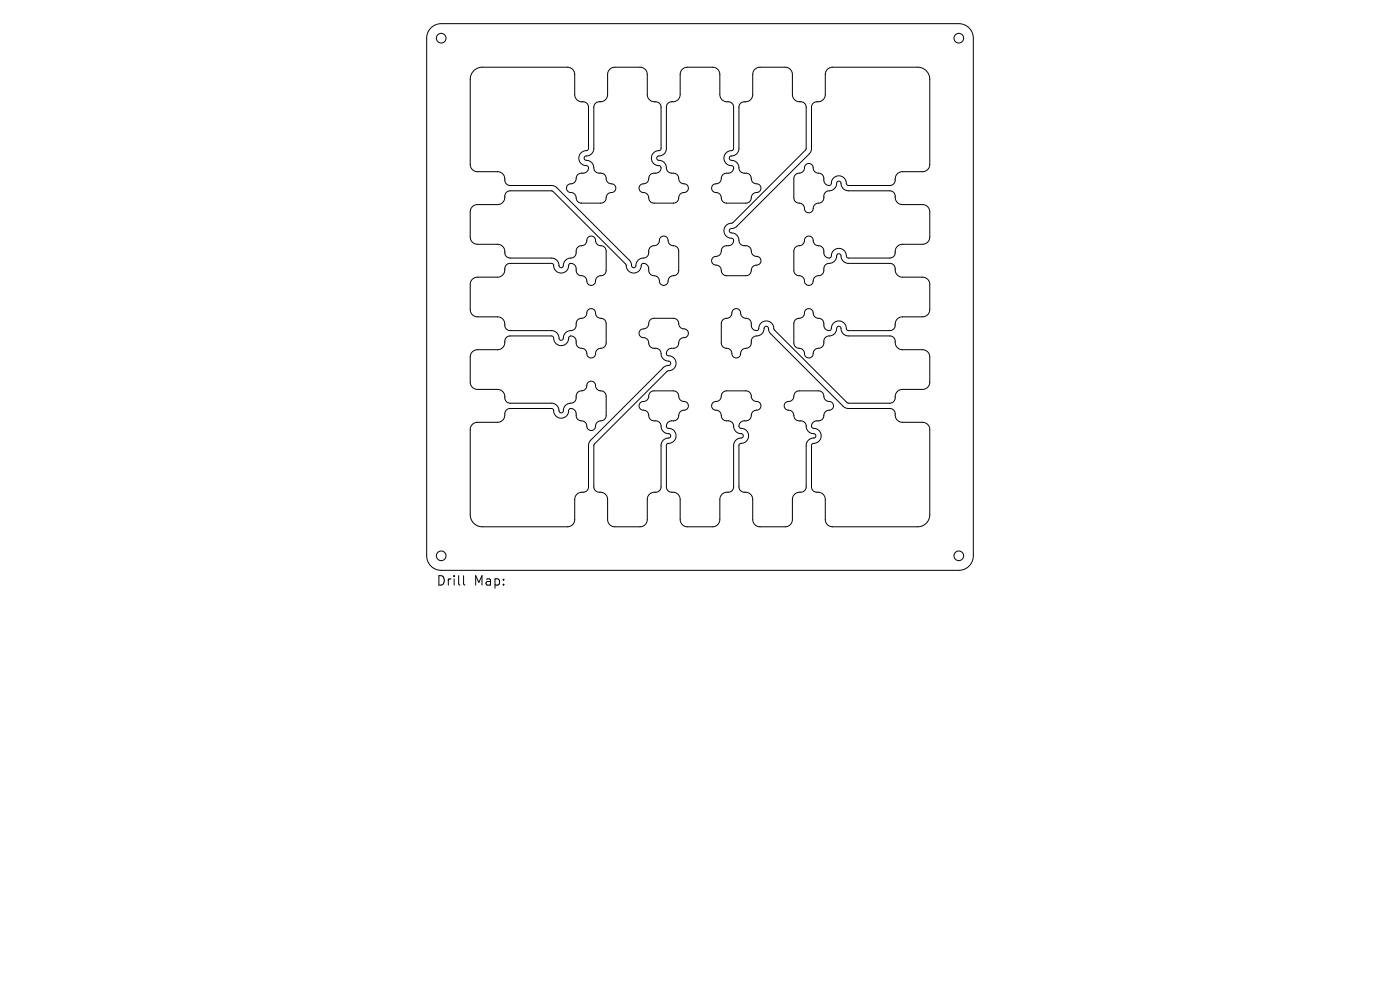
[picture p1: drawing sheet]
<svg xmlns="http://www.w3.org/2000/svg" width="297mm" height="210mm" viewBox="0 0 297 210" stroke-linecap="round" stroke-linejoin="round" font-family="sans-serif">
<defs><g id="words">
<g font-size="2.8">
<text x="92.5" y="124.5">Drill</text>
<text x="100.5" y="124.5">Map:</text>
</g>
</g></defs>
<g fill="none" stroke="#000" stroke-width=".21">
<path d="M91.4 5.9a3.1 3.1 0 0 1 2.2-.9h109.8a3.1 3.1 0 0 1 3.1 3.1v109.8a3.1 3.1 0 0 1-3.1 3.1h-109.8a3.1 3.1 0 0 1-3.1-3.1v-109.8a3.1 3.1 0 0 1 .9-2.2zM153 57.4a1.33 1.33 0 0 0-1.5-1.3 .97 .97 0 0 1-.5-1.2 .97 .97 0 0 1 1.2-.6 1.5 1.5 0 0 0 .9-1.5l.6-.6 .8-.1a.9 .9 0 0 0 1-.5 .9 .9 0 0 0-.2-1.1 1.65 1.65 0 0 1-1.7-1.7 1.65 1.65 0 0 1 1.8-1.5l15.6-15.6v-9.1a1.3 1.3 0 0 0-1.6-1 1.54 1.54 0 0 1-1.3-1.5v-4.4a1.54 1.54 0 0 0-1.5-1.4h-5.5a1.54 1.54 0 0 0-1.4 1.5v4.4a1.72 1.72 0 0 1-2.1 1.4l-.6 .4-.2 .6v8.9a1.87 1.87 0 0 1-1.9 1.7l-.2 .4 .3 .4a1.78 1.78 0 0 1 1.8 2l.6 .6 .9 .1a1.42 1.42 0 0 1 1.2 1.6 1.99 1.99 0 0 0 1.5 .9 1.01 1.01 0 0 1 .3 1.2 1.01 1.01 0 0 1-1.2 .5 1.53 1.53 0 0 0-.8 1.5l-.4 .5-.6 .2h-4.2a1.3 1.3 0 0 1-1.2-1.5 1.64 1.64 0 0 0-1.5-.9 1 1 0 0 1-.3-1.2 1 1 0 0 1 1.2-.6 1.59 1.59 0 0 0 .8-1.5l.6-.6 .8-.1a.9 .9 0 0 0 1-.4 .9 .9 0 0 0-.2-1.1 1.65 1.65 0 0 1-1.7-1.8 1.65 1.65 0 0 1 1.8-1.5l.2-.4v-8.8a1.28 1.28 0 0 0-1.6-1.1 1.54 1.54 0 0 1-1.3-1.5v-4.4a1.54 1.54 0 0 0-1.5-1.4h-5.5a1.54 1.54 0 0 0-1.4 1.5v4.4a1.72 1.72 0 0 1-2.1 1.4l-.6 .4-.2 .6v8.9a1.87 1.87 0 0 1-1.9 1.7l-.2 .4 .3 .4a1.78 1.78 0 0 1 1.8 2l.6 .6 1 .1a1.42 1.42 0 0 1 1.1 1.6 1.99 1.99 0 0 0 1.5 .9 1.01 1.01 0 0 1 .3 1.2 1.01 1.01 0 0 1-1.2 .5 1.53 1.53 0 0 0-.8 1.5l-.4 .5-.5 .2h-4.2a1.3 1.3 0 0 1-1.2-1.5 1.64 1.64 0 0 0-1.6-.9 1 1 0 0 1-.3-1.2 1 1 0 0 1 1.2-.6 1.59 1.59 0 0 0 .8-1.5l.6-.6 .8-.1a.9 .9 0 0 0 1-.4 .9 .9 0 0 0-.2-1.1 1.65 1.65 0 0 1-1.7-1.8 1.65 1.65 0 0 1 1.8-1.5l.2-.4v-8.8a1.28 1.28 0 0 0-1.6-1.1 1.54 1.54 0 0 1-1.3-1.5v-4.4a1.54 1.54 0 0 0-1.5-1.4h-5.5a1.54 1.54 0 0 0-1.4 1.5v4.4a1.72 1.72 0 0 1-2.1 1.4l-.6 .4-.2 .6v8.9a1.87 1.87 0 0 1-1.9 1.7l-.2 .4 .3 .4a1.78 1.78 0 0 1 1.8 2l.6 .6 1 .1a1.42 1.42 0 0 1 1.1 1.6 1.99 1.99 0 0 0 1.6 .9 1.01 1.01 0 0 1 .2 1.2 1.01 1.01 0 0 1-1.2 .5 1.53 1.53 0 0 0-.8 1.5l-.4 .5-.5 .2h-4.2a1.3 1.3 0 0 1-1.2-1.5 1.64 1.64 0 0 0-1.6-.9 1 1 0 0 1-.3-1.2 1 1 0 0 1 1.2-.6 1.59 1.59 0 0 0 .8-1.5l.6-.6 .8-.1a.9 .9 0 0 0 1-.4 .9 .9 0 0 0-.2-1.1 1.65 1.65 0 0 1-1.7-1.8 1.65 1.65 0 0 1 1.8-1.5l.2-.4v-8.8a1.28 1.28 0 0 0-1.6-1.1 1.54 1.54 0 0 1-1.3-1.5v-4.4a1.54 1.54 0 0 0-1.5-1.4h-18.3a2.57 2.57 0 0 0-2.3 2.5v18.2a1.54 1.54 0 0 0 1.5 1.4h4.4a1.72 1.72 0 0 1 1.4 2.1l.4 .6 .6 .2h8.9l.9 .3 15.6 15.6 .3 .5 .3 1 .4 .1 .4-.3a1.8 1.8 0 0 1 2-1.8l.6-.6 .1-.9a1.42 1.42 0 0 1 1.6-1.2 1.99 1.99 0 0 0 .9-1.5 1.01 1.01 0 0 1 1.2-.3 1.01 1.01 0 0 1 .5 1.2 1.53 1.53 0 0 0 1.5 .8l.5 .4 .2 .6v4.2a1.3 1.3 0 0 1-1.5 1.2 1.64 1.64 0 0 0-.9 1.5 1 1 0 0 1-1.3 .3 1 1 0 0 1-.5-1.2 1.59 1.59 0 0 0-1.5-.8l-.6-.6-.1-.8a.9 .9 0 0 0-.5-1 .9 .9 0 0 0-1.1 .2 1.65 1.65 0 0 1-1.7 1.7 1.65 1.65 0 0 1-1.5-1.8l-15.6-15.6h-9.1a1.3 1.3 0 0 0-1 1.6 1.54 1.54 0 0 1-1.5 1.3h-4.4a1.54 1.54 0 0 0-1.4 1.5v5.5a1.54 1.54 0 0 0 1.5 1.4h4.4a1.72 1.72 0 0 1 1.4 2.1l.4 .6 .6 .2h8.9a1.87 1.87 0 0 1 1.7 1.9l.4 .2 .4-.3a1.78 1.78 0 0 1 2-1.8l.6-.6 .1-.9a1.42 1.42 0 0 1 1.6-1.2 1.99 1.99 0 0 0 .9-1.5 1.01 1.01 0 0 1 1.2-.3 1.01 1.01 0 0 1 .5 1.2 1.53 1.53 0 0 0 1.5 .8l.5 .4 .2 .6v4.2a1.3 1.3 0 0 1-1.5 1.2 1.64 1.64 0 0 0-.9 1.5 1 1 0 0 1-1.2 .3 1 1 0 0 1-.6-1.2 1.59 1.59 0 0 0-1.5-.8l-.6-.6-.1-.8a.9 .9 0 0 0-.4-1 .9 .9 0 0 0-1.1 .2 1.65 1.65 0 0 1-1.8 1.7 1.65 1.65 0 0 1-1.5-1.8l-.4-.2h-8.8a1.28 1.28 0 0 0-1.1 1.6 1.54 1.54 0 0 1-1.5 1.3h-4.4a1.54 1.54 0 0 0-1.4 1.5v5.5a1.54 1.54 0 0 0 1.5 1.4h4.4a1.72 1.72 0 0 1 1.4 2.1l.4 .6 .6 .2h8.9a1.87 1.87 0 0 1 1.7 1.9l.4 .2 .4-.3a1.78 1.78 0 0 1 2-1.8l.6-.6 .1-1a1.42 1.42 0 0 1 1.6-1.1 1.99 1.99 0 0 0 .9-1.5 1.01 1.01 0 0 1 1.2-.3 1.01 1.01 0 0 1 .5 1.2 1.53 1.53 0 0 0 1.5 .8l.5 .4 .2 .5v4.3a1.3 1.3 0 0 1-1.5 1.1 1.64 1.64 0 0 0-.9 1.6 1 1 0 0 1-1.2 .3 1 1 0 0 1-.6-1.2 1.59 1.59 0 0 0-1.5-.8l-.6-.6-.1-.8a.9 .9 0 0 0-.4-1 .9 .9 0 0 0-1.1 .2 1.65 1.65 0 0 1-1.8 1.7 1.65 1.65 0 0 1-1.5-1.8l-.4-.2h-8.8a1.28 1.28 0 0 0-1.1 1.6 1.54 1.54 0 0 1-1.5 1.3h-4.4a1.54 1.54 0 0 0-1.4 1.5v5.5a1.54 1.54 0 0 0 1.5 1.4h4.4a1.72 1.72 0 0 1 1.4 2.1l.4 .6 .6 .2h8.9a1.87 1.87 0 0 1 1.7 1.9l.4 .2 .4-.3a1.78 1.78 0 0 1 2-1.8l.6-.6 .1-1a1.42 1.42 0 0 1 1.6-1.1 1.99 1.99 0 0 0 .9-1.5 1.01 1.01 0 0 1 1.2-.3 1.01 1.01 0 0 1 .5 1.2 1.53 1.53 0 0 0 1.5 .8l.5 .4 .2 .5v4.2a1.3 1.3 0 0 1-1.5 1.2 1.64 1.64 0 0 0-.9 1.6 1 1 0 0 1-1.2 .3 1 1 0 0 1-.6-1.2 1.59 1.59 0 0 0-1.5-.8l-.6-.6-.1-.8a.9 .9 0 0 0-.4-1 .9 .9 0 0 0-1.1 .2 1.65 1.65 0 0 1-1.8 1.7 1.65 1.65 0 0 1-1.5-1.8l-.4-.2h-8.8a1.28 1.28 0 0 0-1.1 1.6 1.54 1.54 0 0 1-1.5 1.3h-4.4a1.54 1.54 0 0 0-1.4 1.5v18.3a2.57 2.57 0 0 0 2.5 2.3h18.2a1.54 1.54 0 0 0 1.4-1.5v-4.4a1.72 1.72 0 0 1 2.1-1.4l.6-.4 .2-.6v-8.9l.3-.9 15.6-15.6 .5-.3 1-.3 .1-.4-.3-.4a1.8 1.8 0 0 1-1.8-2l-.6-.6-.9-.1a1.42 1.42 0 0 1-1.2-1.6 1.99 1.99 0 0 0-1.5-.8 1.01 1.01 0 0 1-.3-1.3 1.01 1.01 0 0 1 1.2-.5 1.53 1.53 0 0 0 .8-1.5l.4-.5 .6-.2h4.2a1.3 1.3 0 0 1 1.2 1.5 1.64 1.64 0 0 0 1.5 .9 1 1 0 0 1 .3 1.3 1 1 0 0 1-1.2 .5 1.59 1.59 0 0 0-.8 1.5l-.6 .6-.8 .1a.9 .9 0 0 0-1 .5 .9 .9 0 0 0 .2 1.1 1.65 1.65 0 0 1 1.7 1.7 1.65 1.65 0 0 1-1.8 1.5l-15.6 15.6v9.1a1.3 1.3 0 0 0 1.6 1 1.54 1.54 0 0 1 1.3 1.6v4.3a1.54 1.54 0 0 0 1.5 1.4h5.5a1.54 1.54 0 0 0 1.4-1.5v-4.4a1.72 1.72 0 0 1 2.1-1.4l.6-.4 .2-.6v-8.9a1.87 1.87 0 0 1 1.9-1.7l.2-.4-.3-.4a1.78 1.78 0 0 1-1.8-2l-.6-.6-.9-.1a1.42 1.42 0 0 1-1.2-1.6 1.99 1.99 0 0 0-1.5-.9 1.01 1.01 0 0 1-.3-1.2 1.01 1.01 0 0 1 1.2-.5 1.53 1.53 0 0 0 .8-1.5l.4-.5 .6-.2h4.2a1.13 1.13 0 0 1 1.1 1.1M153 57.4a1.13 1.13 0 0 0 1.1 1.1h4.2a1.42 1.42 0 0 0 1.2-1.6 2 2 0 0 1 1.5-.8 1.01 1.01 0 0 0 .3-1.3 1.01 1.01 0 0 0-1.2-.5 1.54 1.54 0 0 1-.8-1.5l-.6-.6-.8-.1a1.28 1.28 0 0 1-1.2-1.5 2.24 2.24 0 0 0-1.9-1.3l-.1-.4 .1-.3 1-.3 .5-.3 15.6-15.6 .3-.9v-8.9a1.3 1.3 0 0 1 1.6-1 1.54 1.54 0 0 0 1.3-1.5v-4.4a1.54 1.54 0 0 1 1.5-1.4h18.3a2.57 2.57 0 0 1 2.3 2.5v18.2a1.54 1.54 0 0 1-1.5 1.4h-4.4a1.72 1.72 0 0 0-1.4 2.1l-.4 .6-.6 .2h-8.9l-.4-.3a1.65 1.65 0 0 0-1.7-1.7 1.65 1.65 0 0 0-1.6 1.9 .97 .97 0 0 1-1.1 0 .97 .97 0 0 1-.4-1v-.4a1.42 1.42 0 0 0-1.6-1.2 2 2 0 0 1-.9-1.5 1.01 1.01 0 0 0-1.2-.3 1.01 1.01 0 0 0-.5 1.2 1.53 1.53 0 0 1-1.5 .8l-.5 .4-.2 .6v4.2a1.3 1.3 0 0 0 1.5 1.2 1.64 1.64 0 0 1 .9 1.5 .97 .97 0 0 0 1.2 .4 .97 .97 0 0 0 .5-1.2 1.51 1.51 0 0 1 1.6-.9l.6-.6 .1-.8a1.28 1.28 0 0 1 1.5-1.2 2.24 2.24 0 0 0 1.3-1.8l.4-.2 .4 .3a1.7 1.7 0 0 0 1.6 1.8h8.9a1.3 1.3 0 0 1 1 1.6 1.54 1.54 0 0 0 1.5 1.3h4.4a1.54 1.54 0 0 1 1.4 1.5v5.5a1.54 1.54 0 0 1-1.5 1.4h-4.4a1.72 1.72 0 0 0-1.4 2.1l-.4 .6-.6 .2h-8.9l-.4-.3a1.65 1.65 0 0 0-1.7-1.7 1.65 1.65 0 0 0-1.6 1.8 .97 .97 0 0 1-1.1 .1 .97 .97 0 0 1-.4-1v-.4a1.42 1.42 0 0 0-1.6-1.2 2 2 0 0 1-.9-1.5 1.01 1.01 0 0 0-1.2-.3 1.01 1.01 0 0 0-.5 1.2 1.53 1.53 0 0 1-1.5 .8l-.5 .4-.2 .6v4.2a1.3 1.3 0 0 0 1.5 1.2 1.64 1.64 0 0 1 .9 1.5 .97 .97 0 0 0 1.2 .3 .97 .97 0 0 0 .5-1.1 1.51 1.51 0 0 1 1.6-.9l.6-.6 .1-.8a1.28 1.28 0 0 1 1.5-1.2 2.24 2.24 0 0 0 1.3-1.8l.4-.2 .4 .3a1.7 1.7 0 0 0 1.6 1.8h8.9a1.3 1.3 0 0 1 1 1.6 1.54 1.54 0 0 0 1.5 1.3h4.4a1.54 1.54 0 0 1 1.4 1.5v5.5a1.54 1.54 0 0 1-1.5 1.4h-4.4a1.72 1.72 0 0 0-1.4 2.1l-.4 .6-.6 .2h-8.9l-.4-.3a1.65 1.65 0 0 0-1.7-1.7 1.65 1.65 0 0 0-1.6 1.8 .97 .97 0 0 1-1.1 .1 .97 .97 0 0 1-.4-1v-.5a1.42 1.42 0 0 0-1.6-1.1 2.01 2.01 0 0 1-.9-1.5 1.01 1.01 0 0 0-1.2-.3 1.01 1.01 0 0 0-.5 1.2 1.53 1.53 0 0 1-1.5 .8l-.5 .4-.2 .5v4.3a1.3 1.3 0 0 0 1.5 1.1 1.64 1.64 0 0 1 .9 1.6 .97 .97 0 0 0 1.2 .3 .97 .97 0 0 0 .5-1.1 1.51 1.51 0 0 1 1.6-.9l.6-.6 .1-.8a1.28 1.28 0 0 1 1.5-1.2 2.24 2.24 0 0 0 1.3-1.9l.4-.1 .4 .3a1.7 1.7 0 0 0 1.6 1.8h8.9a1.3 1.3 0 0 1 1 1.6 1.54 1.54 0 0 0 1.5 1.3h4.4a1.54 1.54 0 0 1 1.4 1.5v5.5a1.54 1.54 0 0 1-1.5 1.4h-4.4a1.72 1.72 0 0 0-1.4 2.1l-.4 .6-.6 .2h-9.1l-15.6-15.6a1.66 1.66 0 0 0-1.7-1.8 1.66 1.66 0 0 0-1.6 1.8 .97 .97 0 0 1-1.1 .1 .97 .97 0 0 1-.4-1v-.5a1.42 1.42 0 0 0-1.6-1.1 2 2 0 0 1-.9-1.5 1.01 1.01 0 0 0-1.2-.3 1.01 1.01 0 0 0-.5 1.2 1.53 1.53 0 0 1-1.5 .8l-.5 .4-.2 .5v4.3a1.3 1.3 0 0 0 1.5 1.1 1.64 1.64 0 0 1 .9 1.6 .97 .97 0 0 0 1.2 .3 .97 .97 0 0 0 .6-1.1 1.51 1.51 0 0 1 1.5-.9l.6-.6 .1-.8a1.28 1.28 0 0 1 1.5-1.2 2.24 2.24 0 0 0 1.3-1.9l.4-.1 .3 .1 .3 1 .3 .5 15.6 15.6 .9 .3h8.9a1.3 1.3 0 0 1 1 1.6 1.54 1.54 0 0 0 1.5 1.3h4.4a1.54 1.54 0 0 1 1.4 1.5v18.3a2.57 2.57 0 0 1-2.5 2.3h-18.2a1.54 1.54 0 0 1-1.4-1.5v-4.4a1.72 1.72 0 0 0-2.1-1.4l-.6-.4-.2-.6v-8.9l.3-.4a1.65 1.65 0 0 0 1.7-1.7 1.65 1.65 0 0 0-1.8-1.6 .97 .97 0 0 1-.1-1.1 .97 .97 0 0 1 1-.4h.4a1.42 1.42 0 0 0 1.2-1.6 2 2 0 0 1 1.5-.9 1.01 1.01 0 0 0 .3-1.2 1.01 1.01 0 0 0-1.2-.5l-.5-.4-.2-.7M144 84a1.33 1.33 0 0 0 1.5 1.3 .97 .97 0 0 1 .5 1.2 .97 .97 0 0 1-1.2 .5 1.5 1.5 0 0 0-.9 1.6l-.6 .6-.8 .1a.9 .9 0 0 0-1 .4 .9 .9 0 0 0 .2 1.1 1.65 1.65 0 0 1 1.7 1.8 1.65 1.65 0 0 1-1.8 1.5l-.2 .4v8.8a1.28 1.28 0 0 0 1.6 1.1 1.54 1.54 0 0 1 1.3 1.6v4.3a1.54 1.54 0 0 0 1.5 1.4h5.5a1.54 1.54 0 0 0 1.4-1.5v-4.4a1.72 1.72 0 0 1 2.1-1.4l.6-.4 .2-.6v-8.9a1.87 1.87 0 0 1 1.9-1.7l.2-.4-.3-.4a1.78 1.78 0 0 1-1.8-2l-.6-.6-1-.1a1.42 1.42 0 0 1-1.1-1.6 1.99 1.99 0 0 0-1.5-.9 1.01 1.01 0 0 1-.3-1.2 1.01 1.01 0 0 1 1.2-.5 1.53 1.53 0 0 0 .8-1.5l.4-.5 .5-.2h4.3a1.13 1.13 0 0 1 1.1 1.1M159.4 84a1.33 1.33 0 0 0 1.5 1.3 .97 .97 0 0 1 .5 1.2 .97 .97 0 0 1-1.2 .5 1.5 1.5 0 0 0-.9 1.6l-.6 .6-.8 .1a.9 .9 0 0 0-1 .4 .9 .9 0 0 0 .2 1.1 1.65 1.65 0 0 1 1.7 1.8 1.65 1.65 0 0 1-1.8 1.5l-.2 .4v8.8a1.28 1.28 0 0 0 1.6 1.1 1.54 1.54 0 0 1 1.3 1.6v4.3a1.54 1.54 0 0 0 1.5 1.4h5.5a1.54 1.54 0 0 0 1.4-1.5v-4.4a1.72 1.72 0 0 1 2.1-1.4l.6-.4 .2-.6v-8.9a1.87 1.87 0 0 1 1.9-1.7l.2-.4-.3-.4a1.78 1.78 0 0 1-1.8-2l-.6-.6-1-.1a1.42 1.42 0 0 1-1.1-1.6 1.99 1.99 0 0 0-1.5-.9 1.01 1.01 0 0 1-.3-1.2 1.01 1.01 0 0 1 1.2-.5 1.53 1.53 0 0 0 .8-1.5l.4-.5 .5-.2h4.2a1.13 1.13 0 0 1 1.2 1.1M98.3 122.1v1.7l.3 .3"/>
<circle cx="93.6" cy="8.1" r="1.03"/>
<circle cx="203.4" cy="8.1" r="1.03"/>
<circle cx="93.6" cy="117.9" r="1.03"/>
<circle cx="203.4" cy="117.9" r="1.03"/>
</g>
<use href="#words"/>
</svg>
